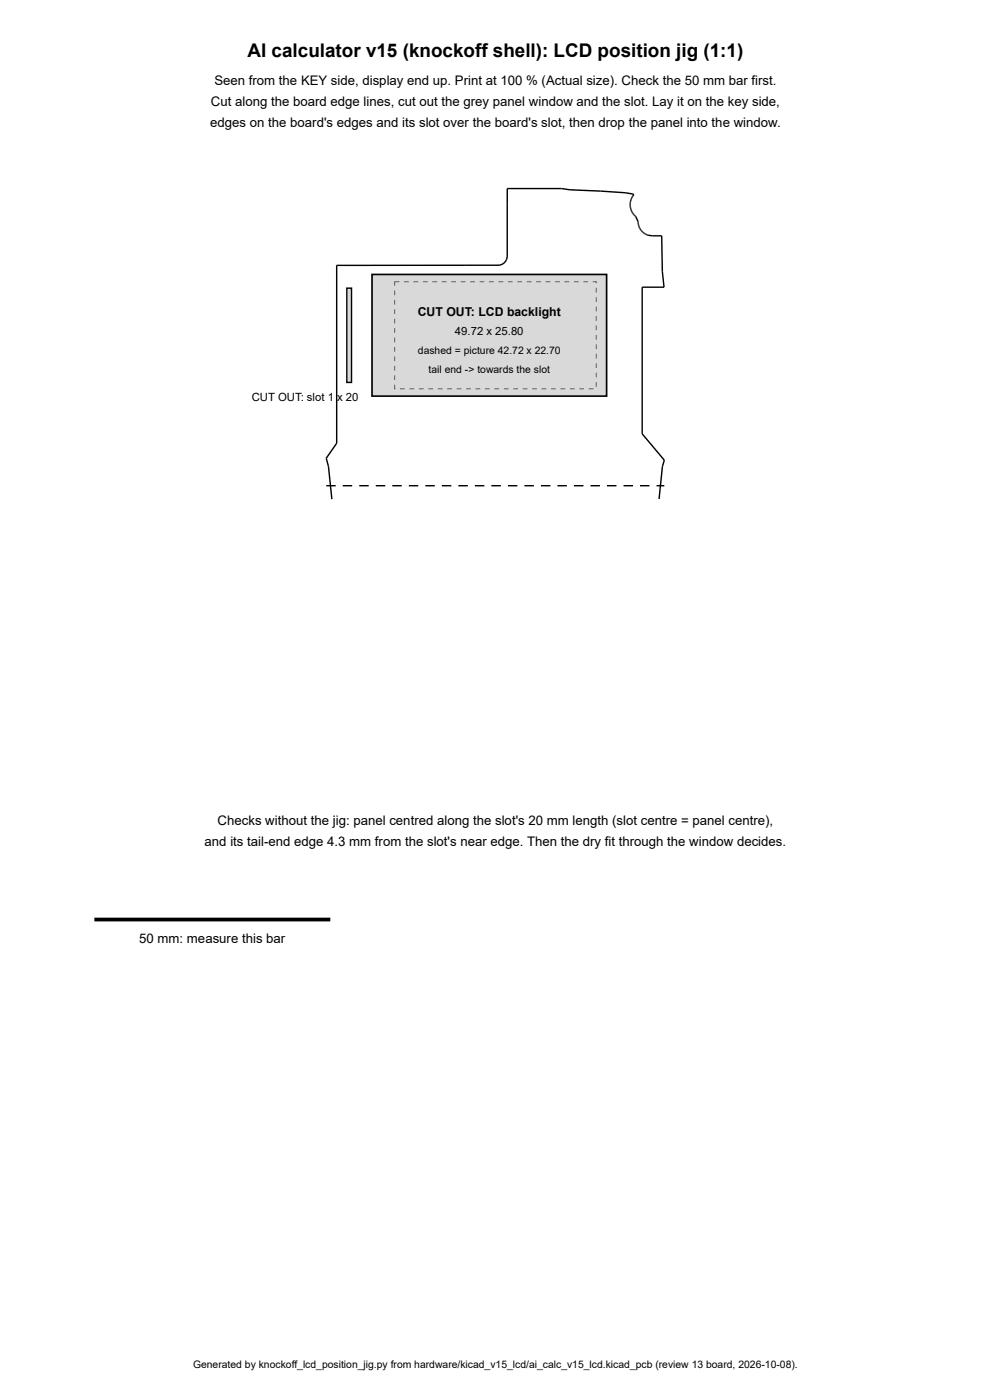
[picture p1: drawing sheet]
<svg xmlns="http://www.w3.org/2000/svg" width="210mm" height="297mm" viewBox="0 0 210 297" stroke-linecap="round" stroke-linejoin="round" font-family="sans-serif">
<defs><g id="words">
<text font-size="4" x="52.5" y="12">AI calculator v15 (knockoff shell): LCD position jig (1:1)</text>
<g font-size="2.8">
<text x="44.7" y="22.5">Cut along the board edge lines, cut out the grey panel window and the slot. Lay it on the key side,</text>
<text x="45.4" y="18">Seen from the KEY side, display end up. Print at 100 % (Actual size). Check the 50 mm bar first.</text>
<text x="44.6" y="27">edges on the board's edges and its slot over the board's slot, then drop the panel into the window.</text>
<text x="43.4" y="179.6">and its tail-end edge 4.3 mm from the slot's near edge. Then the dry fit through the window decides.</text>
<text x="46.1" y="175.1">Checks without the jig: panel centred along the slot's 20 mm length (slot centre = panel centre),</text>
<text x="29.5" y="200.1">50 mm: measure this bar</text>
</g>
<text font-size="2.6" x="88.6" y="67.1">CUT OUT: LCD backlight</text>
<g font-size="2.4">
<text x="96.5" y="71.1">49.72 x 25.80</text>
<text x="53.4" y="85.1">CUT OUT: slot 1</text>
<text x="71.5" y="85.1">x 20</text>
</g>
<g font-size="2.2">
<text x="88.6" y="75.1">dashed = picture 42.72 x 22.70</text>
<text x="90.9" y="79.1">tail end -&gt; towards the slot</text>
<text x="40.9" y="290.1">Generated by knockoff_lcd_position_jig.py from hardware/kicad_v15_lcd/ai_calc_v15_lcd.kicad_pcb (review 13 board, 2026-10-08).</text>
</g>
</g></defs>
<path d="M139.7 105.9l.7-6.9 .4-1.4-4.6-5.6v-31.1h4.6l-.4-3.3-.1-7.6-2.9-.1a3 3 0 0 1-2.1-2.9l-.5-1.1a3.2 3.2 0 0 1-.4-4.6l-1.9-.4-11.7-.6-1.7-.3h-11.6v14.5a1.99 1.99 0 0 1-1.6 1.8h-34.5v37.7l-2.2 3.2 .4 1.8 .8 6.9" fill="none" stroke="#000" stroke-width=".3"/>
<path d="M69.2 102.9h2v.3h-2zM72.7 102.9h2v.3h-2zM76.2 102.9h2v.3h-2zM79.7 102.9h2v.3h-2zM83.2 102.9h2v.3h-2zM86.7 102.9h2v.3h-2zM90.2 102.9h2v.3h-2zM93.7 102.9h2v.3h-2zM97.2 102.9h2v.3h-2zM100.7 102.9h2v.3h-2zM104.2 102.9h2v.3h-2zM107.7 102.9h2v.3h-2zM111.2 102.9h2v.3h-2zM114.7 102.9h2v.3h-2zM118.2 102.9h2v.3h-2zM121.7 102.9h2v.3h-2zM125.2 102.9h2v.3h-2zM128.7 102.9h2v.3h-2zM132.2 102.9h2v.3h-2zM135.7 102.9h2v.3h-2zM139.2 102.9h1.6v.3h-1.6z" fill="#000"/>
<path d="M78.9 58.2h49.7v25.8h-49.7z" fill="#d9d9d9"/>
<path d="M78.9 58.2h49.7v25.8h-49.7z" fill="none" stroke="#000" stroke-width=".35"/>
<path d="M85.7 59.7h1v.2h-1zM87.7 59.7h1v.2h-1zM89.7 59.7h1v.2h-1zM91.7 59.7h1v.2h-1zM93.7 59.7h1v.2h-1zM95.7 59.7h1v.2h-1zM97.7 59.7h1v.2h-1zM99.7 59.7h1v.2h-1zM101.7 59.7h1v.2h-1zM103.7 59.7h1v.2h-1zM105.7 59.7h1v.2h-1zM107.7 59.7h1v.2h-1zM109.7 59.7h1v.2h-1zM111.7 59.7h1v.2h-1zM113.7 59.7h1v.2h-1zM115.7 59.7h1v.2h-1zM117.7 59.7h1v.2h-1zM119.7 59.7h1v.2h-1zM121.7 59.7h1v.2h-1zM123.7 59.7h1v.2h-1zM125.7 59.7h.8v.4h-.2l.1-.3-.7 .1zM126.3 61.1h.2v1h-.2zM126.3 63.1h.2v1h-.2zM126.3 65.1h.2v1h-.2zM126.3 67.1h.2v1h-.2zM126.3 69.1h.2v1h-.2zM126.3 71.1h.2v1h-.2zM126.3 73.1h.2v1h-.2zM126.3 75.1h.2v1h-.2zM126.3 77.1h.2v1h-.2zM126.3 79.1h.2v1h-.2zM126.3 81.1h.2v1h-.2zM124.8 82.4h1v.2h-1zM122.8 82.4h1v.2h-1zM120.8 82.4h1v.2h-1zM118.8 82.4h1v.2h-1zM116.8 82.4h1v.2h-1zM114.8 82.4h1v.2h-1zM112.8 82.4h1v.2h-1zM110.8 82.4h1v.2h-1zM108.8 82.4h1v.2h-1zM106.8 82.4h1v.2h-1zM104.8 82.4h1v.2h-1zM102.8 82.4h1v.2h-1zM100.8 82.4h1v.2h-1zM98.8 82.4h1v.2h-1zM96.8 82.4h1v.2h-1zM94.8 82.4h1v.2h-1zM92.8 82.4h1v.2h-1zM90.8 82.4h1v.2h-1zM88.8 82.4h1v.2h-1zM86.8 82.4h1v.2h-1zM84.8 82.4h1v.2h-1zM83.6 81.6h.2l-.1 .9 .1-.1v.2h-.2zM83.6 79.6h.2v1h-.2zM83.6 77.6h.2v1h-.2zM83.6 75.6h.2v1h-.2zM83.6 73.6h.2v1h-.2zM83.6 71.6h.2v1h-.2zM83.6 69.6h.2v1h-.2zM83.6 67.6h.2v1h-.2zM83.6 65.6h.2v1h-.2zM83.6 63.6h.2v1h-.2zM83.6 61.6h.2v1h-.2zM83.6 59.7h1.1v.2l-1-.1 .1 .8h-.2z" fill="#555"/>
<path d="M73.5 61.1h1v20h-1z" fill="#d9d9d9"/>
<path d="M73.5 61.1h1v20h-1z" fill="none" stroke="#000" stroke-width=".3"/>
<path d="M20 195.1h50" fill="none" stroke="#000" stroke-width=".8" stroke-linecap="butt"/>
<use href="#words"/>
</svg>
